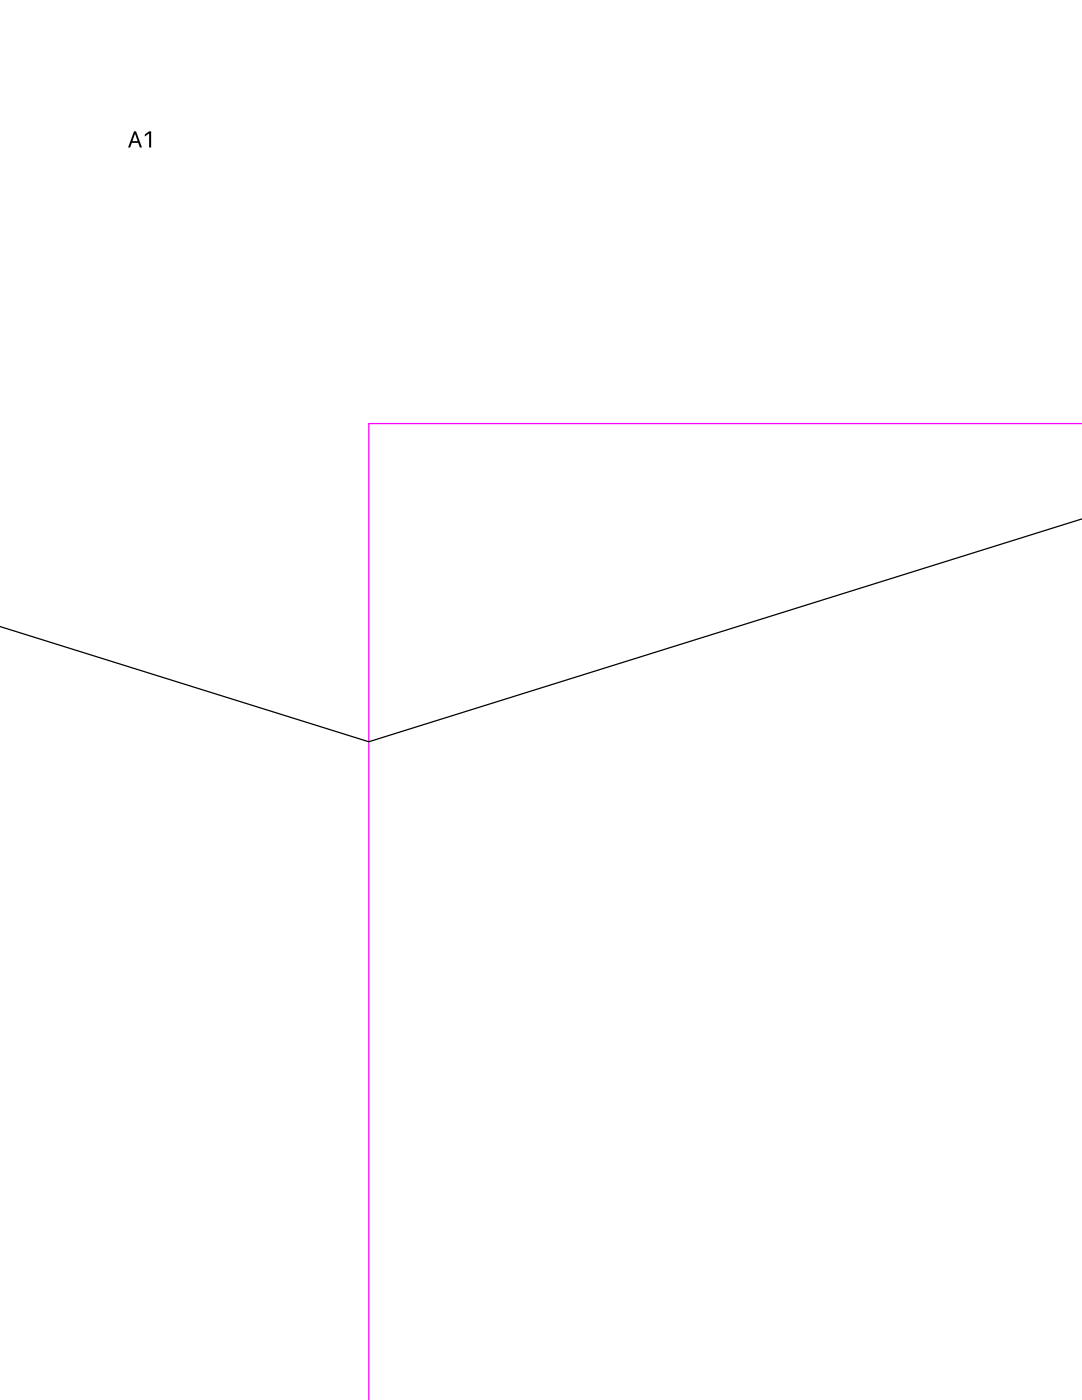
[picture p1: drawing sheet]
<svg xmlns="http://www.w3.org/2000/svg" width="216mm" height="279mm" viewBox="0 0 216 279" stroke-linecap="round" stroke-linejoin="round" font-family="sans-serif">
<path d="M215.9 84.5h-142.3v195" fill="none" stroke="#f0f" stroke-width=".25"/>
<path d="M215.9 103.5l-142.3 44.5-73.6-23" fill="none" stroke="#000" stroke-width=".25"/>
<path d="M26.7 26.2l-1.1 3.2h.4l.3-.9h1.3l.3 .9h.4l-1.2-3.2zM26.9 26.7l.6 1.5h-1.1zM28.9 26.8v.5l.9-.6v2.7h.4v-3.2h-.4z" fill-rule="evenodd" fill="#000"/>
</svg>
